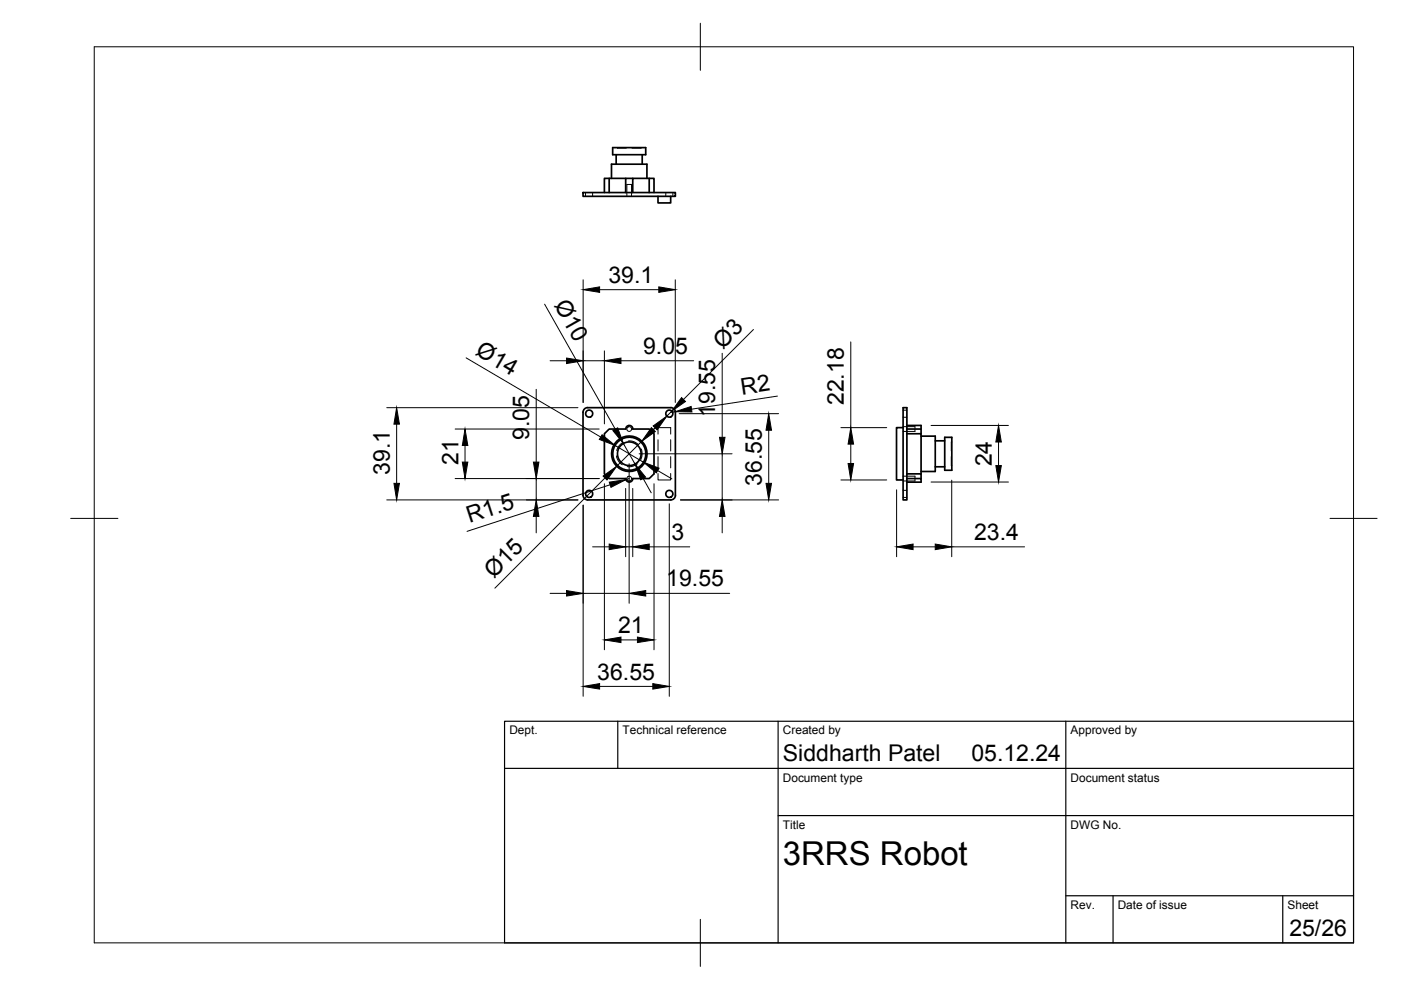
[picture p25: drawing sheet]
<svg xmlns="http://www.w3.org/2000/svg" width="297mm" height="210mm" viewBox="0 0 297 210" stroke-linecap="round" stroke-linejoin="round" font-family="sans-serif">
<defs><g id="words">
<text font-size="7" x="166" y="183.4">3RRS Robot</text>
<g font-size="4.9">
<text x="129" y="60">39.1</text>
<text x="117.4" y="64.8" transform="rotate(61 117.4 64.8)">Ø10</text>
<text x="100.6" y="75.2" transform="rotate(30 100.6 75.2)">Ø14</text>
<text x="136.4" y="75">9.05</text>
<text x="153.2" y="74.2" transform="rotate(-45 153.2 74.2)">Ø3</text>
<text x="157.3" y="83.7" transform="rotate(-9 157.3 83.7)">R2</text>
<text x="151.7" y="88.3" transform="rotate(-90 151.7 88.3)">19.55</text>
<text x="178.9" y="85.9" transform="rotate(-90 178.9 85.9)">22.18</text>
<text x="112.2" y="93.3" transform="rotate(-90 112.2 93.3)">9.05</text>
<text x="82.6" y="100.6" transform="rotate(-90 82.6 100.6)">39.1</text>
<text x="97.2" y="98.6" transform="rotate(-90 97.2 98.6)">21</text>
<text x="210.3" y="98.9" transform="rotate(-90 210.3 98.9)">24</text>
<text x="161.5" y="103" transform="rotate(-90 161.5 103)">36.55</text>
<text x="99.5" y="111" transform="rotate(-18 99.5 111)">R1.5</text>
<text x="142.3" y="114.5">3</text>
<text x="206.5" y="114.5">23.4</text>
<text x="104.7" y="122.8" transform="rotate(-45 104.7 122.8)">Ø15</text>
<text x="141.3" y="124.3">19.55</text>
<text x="131.1" y="134.3">21</text>
<text x="126.6" y="144.1">36.55</text>
<text x="166" y="161.4">Siddharth Patel</text>
<text x="206" y="161.4">05.12.24</text>
<text x="273.4" y="198.6">25/26</text>
</g>
<g font-size="2.5">
<text x="108" y="155.7">Dept.</text>
<text x="132" y="155.7">Technical reference</text>
<text x="166" y="155.7">Created by</text>
<text x="227" y="155.7">Approved by</text>
<text x="166" y="165.7">Document type</text>
<text x="227" y="165.7">Document status</text>
<text x="166" y="175.7">Title</text>
<text x="227" y="175.7">DWG No.</text>
<text x="227" y="192.7">Rev.</text>
<text x="237" y="192.7">Date of issue</text>
<text x="273" y="192.7">Sheet</text>
</g>
</g></defs>
<!-- layer: Hidden -->
<g fill="none" stroke="#000" stroke-width=".21">
<path d="M130.9 31.3l1.9 .1M135.9 31.3l-1.9 .1M124.1 40.8v.8M125.6 40.8v.8M132.9 41.6v-2.5h1v2.5M141.2 40.8v.8M142.7 40.8v.8M130.7 96.7l.1 .3a2.79 2.79 0 0 0 1.1 1.5M132.1 93.8a2.68 2.68 0 0 0-1.4 1.7M133.2 93.5h.3a2.68 2.68 0 0 1 1.8 .7M135.1 98.3v.1a2.66 2.66 0 0 1-2.1 .5M136 95.2v.2a2.96 2.96 0 0 1-.1 2"/>
<path d="M139.5 92v-1.3h2.7v1.3M139.5 93.2v2.4M139.5 96.8v2.4M142.2 93.2v2.4M142.2 96.8v2.4M191.5 90.5h2.5v1h-2.5M191.5 87h.8M191.5 88.5h.8M201.7 96.8l.1 1.9M201.8 93.7l-.1 1.9M139.5 100.4v1.4h2.7v-1.4M191.5 101h2.5v1h-2.5"/>
<path d="M191.5 104h.8M191.5 105.5h.8"/>
<circle cx="133.4" cy="91" r=".5"/>
<circle cx="133.4" cy="101.5" r=".5"/>
</g>
<!-- layer: Visible -->
<g fill="none" stroke="#000" stroke-width=".36">
<path d="M129.2 37.8h-1.1v3M129.6 37.8v-3h7.6v3M129.9 31.3h7v1.5h-7zM130.6 32.8v2M132.7 37.8h-3.5v3M134.2 37.8h-1.5v3M136.2 32.8v2M137.6 37.8h-3.4v3M123.6 40.8h19.6v.8h-19.6zM137.6 40.8v-3h1.1v3M139.5 41.6v1.4h2.7v-1.4M123.6 87.4v17.6a1.01 1.01 0 0 0 1 1h17.6a1.01 1.01 0 0 0 1-1v-17.6"/>
<path d="M124.6 86.4h17.6M124.6 86.4a1.01 1.01 0 0 0-1 1M128.1 92l1.1-1h3.5a.74 .74 0 0 1 .7-.8 .74 .74 0 0 1 .8 .8h3.4l1.1 1v8.5l-1.1 1h-3.4a.75 .75 0 0 1-.8 .7 .75 .75 0 0 1-.7-.7h-3.5l-1.1-1zM142.2 86.4a1.01 1.01 0 0 1 1 1M191.5 90.7h-1.4v11.1h1.4M191.5 86.4h.8v19.6h-.8zM192.3 92h3v8.5M192.3 91h3v1M192.3 90.2h3v.8M195.3 92.5h3v7.5h-3M198.3 93.5h2M198.3 99h2"/>
<path d="M200.3 92.7h1.5v7h-1.5zM192.3 101.5h3v.7h-3M192.3 100.5h3v1"/>
<circle cx="124.9" cy="87.7" r=".75"/>
<circle cx="133.4" cy="96.2" r="3.8"/>
<circle cx="133.4" cy="96.2" r="3.5"/>
<circle cx="133.4" cy="96.2" r="2.51"/>
<circle cx="141.9" cy="87.7" r=".75"/>
<circle cx="124.9" cy="104.7" r=".75"/>
<circle cx="141.9" cy="104.7" r=".75"/>
</g>
<!-- layer: BORDER -->
<path d="M20 9.9h267v190h-267zM148.5 4.9v10M15 109.9h10M282 109.9h10M148.5 194.9v10" fill="none" stroke="#000" stroke-width=".21"/>
<!-- layer: TITLEBLOCK -->
<path d="M107 152.9h180v47h-180zM131 152.9v10M165 152.9v47M226 152.9v47M107 162.9h180M165 172.9h122M226 189.9h61M236 189.9v10M272 189.9v10" fill="none" stroke="#000" stroke-width=".25"/>
<!-- layer: FD_Dimensions -->
<g fill="none" stroke="#000" stroke-width=".21">
<path d="M123.6 59.3v26M143.2 59.3v26M98.8 75.9l28.6 16.8M115.5 64.5l15 26.5M116.6 76.5h3.5M123.6 76.5h4.5M127.1 61.4h12.6M128.1 74.4v15.5M131.7 76.5h15.4M153.1 74.9v17.8M159.7 69.9l-14.8 14.8M180.4 72.5v18.2"/>
<path d="M82 86.4h40.5M84.1 89.9v12.6M96.5 91h30.5M98.6 94.5v3.5M113.7 82.5v15.5M130.4 94.4l6 3.6M132.2 94l2.4 4.4M133.4 98.3v29.6M135.5 96.2h19.7M136.1 93.6l-5.4 5.3M139.4 99.8l3.1 1.7M141 88.6l-4.6 4.6"/>
<path d="M142.4 87.2l-1 1M143.2 87.3l-1 .1M144 87.7h21.1M153.1 96.2v9.8M163 91.2v11.3M164.8 84l-18.2 2.8M178.3 90.7h9.7M180.4 94.2v4.1M197.4 90.2h16.4M211.7 93.7v5M82 106h40.5M96.5 101.5h30.5"/>
<path d="M113.7 101.5v4.5M113.7 109.5v3.5M123.6 107.1v40.5M125.6 115.9h3.6M128.1 102.6v35.2M128.3 101.3l-23.4 23.4M129.4 102.8l-30.4 9.9M132.7 101.5v.2M132.7 115.9h1.5M132.7 103.6v14.4M133.4 101.5l-.7 .2M134.2 103.6v14.4"/>
<path d="M136.4 101.4l1.7 3.1M137.6 115.9h8.6M138.7 102.6v35.2M141.9 106.8v40.8M144.3 106h20.8M153.1 109.5v3.5M178.3 101.8h9.7M190.1 103.9v14.1M193.6 115.9h4.7M197.4 102.2h16.4M201.8 101.8v16.2M201.8 115.9h15.4"/>
<path d="M116.6 125.8h3.5M123.6 125.8h9.8M131.7 135.7h3.4M136.9 125.8h17.8M127.1 145.5h11.3"/>
</g>
<g fill="#000" stroke="#000" stroke-width=".21">
<path d="M120.1 75.9l3.5 .6-3.5 .6zM123.6 61.4l3.5-.6v1.2zM128.1 76.5l3.6-.6v1.2zM139.7 60.8l3.5 .6-3.5 .6zM84.1 86.4l.6 3.5h-1.2zM98 98h1.2l-.6 3.5zM98.6 91l.6 3.5h-1.2zM113.1 98h1.2l-.6 3.5zM127.7 92.2l2.7 2.2-3.3-1.2zM129.9 91.3l1.1-.6 1.2 3.3zM138.1 90.7l.8 .8-2.8 2.1zM138.5 90.3l2.9-2.1-2.1 2.9z"/>
<path d="M136.4 98l3.3 1.3-.6 1zM144.5 84.3l.8 .8-2.9 2.1zM143.2 87.3l3.3-1.1 .2 1.1zM152.5 92.7h1.2l-.6 3.5zM163 87.7l.6 3.5h-1.2zM179.8 98.3h1.2l-.6 3.5zM180.4 90.7l.6 3.5h-1.2zM211.1 98.7h1.2l-.6 3.5zM211.7 90.2l.6 3.5h-1.2zM83.5 102.5h1.2l-.6 3.5zM113.7 106l.6 3.5h-1.2zM127.9 100.9l2.8-2-2 2.9z"/>
<path d="M129.2 115.4l3.5 .5-3.5 .6zM129.2 102.2l3.5-.5-3.2 1.6zM134.6 98.4l2.3 2.7-1.1 .6zM134.2 115.9l3.4-.5v1.1zM153.1 106l.6 3.5h-1.2zM162.4 102.5h1.2l-.6 3.5zM190.1 115.9l3.5-.5v1.1zM198.3 115.4l3.5 .5-3.5 .6zM120.1 125.2l3.5 .6-3.5 .6zM128.1 135.7l3.6-.6v1.1zM135.1 135.1l3.6 .6-3.6 .5zM133.4 125.8l3.5-.6v1.2z"/>
<path d="M123.6 145.5l3.5-.6v1.2zM138.4 144.9l3.5 .6-3.5 .6z"/>
</g>
<use href="#words"/>
</svg>
